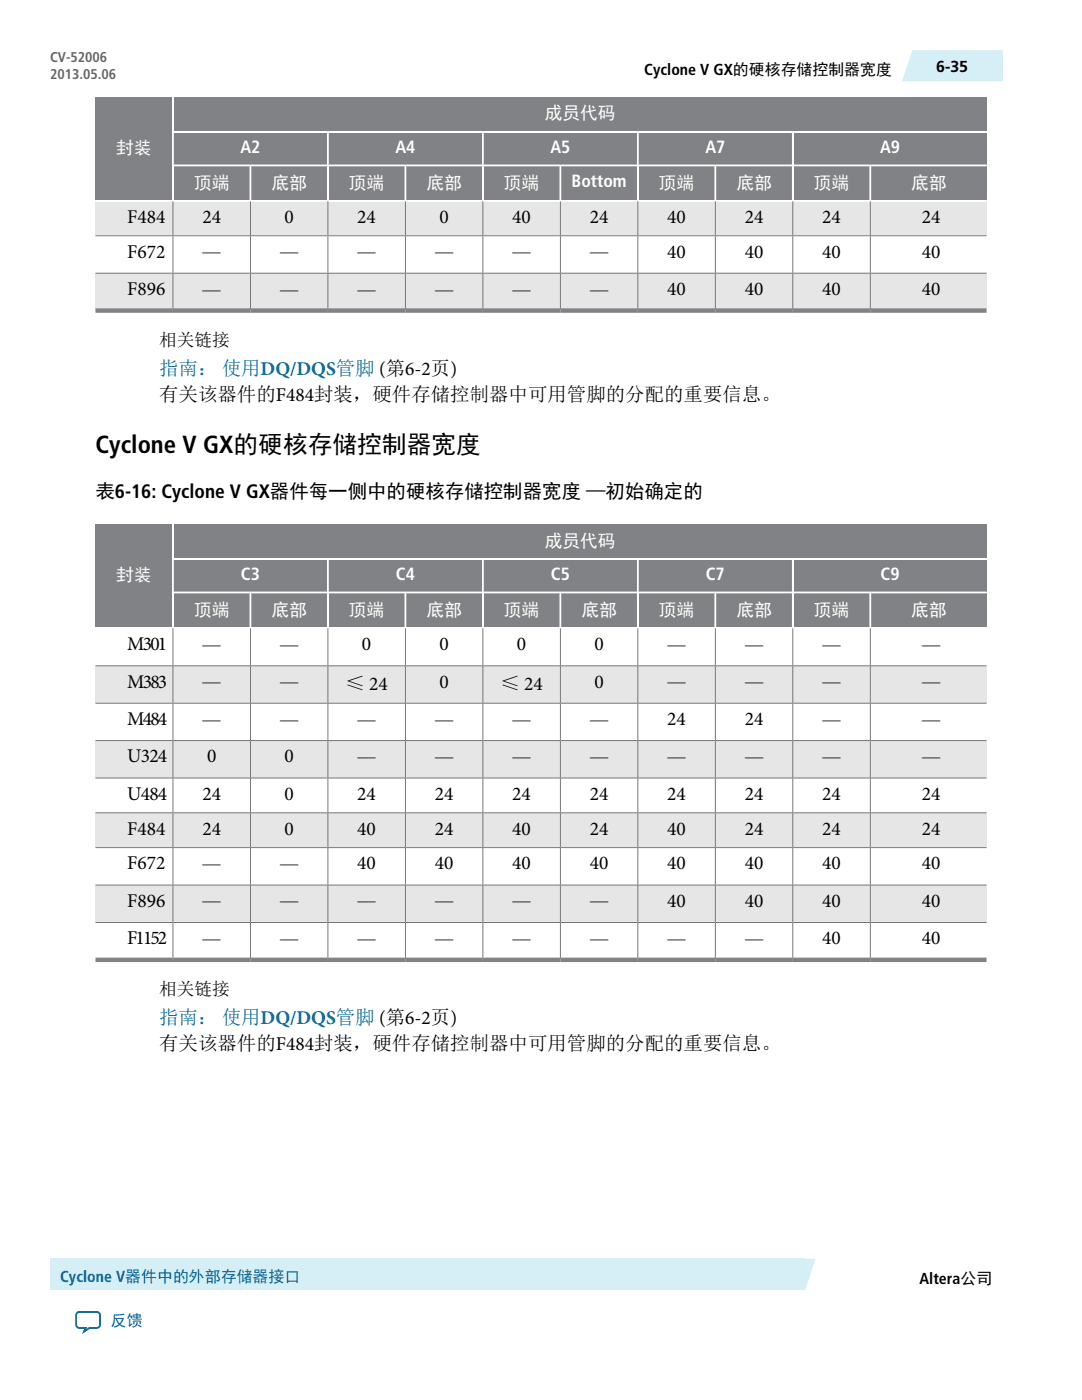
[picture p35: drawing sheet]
<svg xmlns="http://www.w3.org/2000/svg" width="216mm" height="279mm" viewBox="0 0 216 279" stroke-linecap="round" stroke-linejoin="round" font-family="sans-serif">
<defs><g id="words">
<text font-size="4.9" x="19" y="90.4">Cyclone V GX的硬核存储控制器宽度</text>
<g font-size="3.9">
<text x="25.4" y="44.5">F484</text>
<text x="40.4" y="44.5">24</text>
<text x="56.8" y="44.5">0</text>
<text x="71.3" y="44.5">24</text>
<text x="87.7" y="44.5">0</text>
<text x="102.2" y="44.5">40</text>
<text x="117.7" y="44.5">24</text>
<text x="133.1" y="44.5">40</text>
<text x="148.6" y="44.5">24</text>
<text x="164.1" y="44.5">24</text>
<text x="184" y="44.5">24</text>
<text x="25.4" y="51.4">F672</text>
<text x="40.3" y="51.9">—</text>
<text x="55.8" y="51.9">—</text>
<text x="71.2" y="51.9">—</text>
<text x="86.7" y="51.9">—</text>
<text x="102.1" y="51.9">—</text>
<text x="117.6" y="51.9">—</text>
<text x="133.1" y="51.4">40</text>
<text x="148.6" y="51.4">40</text>
<text x="164.1" y="51.4">40</text>
<text x="184" y="51.4">40</text>
<text x="25.4" y="58.9">F896</text>
<text x="40.3" y="59.4">—</text>
<text x="55.8" y="59.4">—</text>
<text x="71.2" y="59.4">—</text>
<text x="86.7" y="59.4">—</text>
<text x="102.1" y="59.4">—</text>
<text x="117.6" y="59.4">—</text>
<text x="133.1" y="58.9">40</text>
<text x="148.6" y="58.9">40</text>
<text x="164.1" y="58.9">40</text>
<text x="184" y="58.9">40</text>
<text x="31.7" y="80">有关该器件的F484封装，硬件存储控制器中可用管脚的分配的重要信息。</text>
<text x="19" y="99.4">表6-16: Cyclone V GX器件每一侧中的硬核存储控制器宽度 —初始确定的</text>
<text x="25.4" y="129.8">M301</text>
<text x="40.3" y="130.3">—</text>
<text x="55.8" y="130.3">—</text>
<text x="72.2" y="129.8">0</text>
<text x="87.7" y="129.8">0</text>
<text x="103.2" y="129.8">0</text>
<text x="118.6" y="129.8">0</text>
<text x="133.1" y="130.3">—</text>
<text x="148.5" y="130.3">—</text>
<text x="164" y="130.3">—</text>
<text x="183.9" y="130.3">—</text>
<text x="25.4" y="137.2">M383</text>
<text x="40.3" y="137.7">—</text>
<text x="55.8" y="137.7">—</text>
<text x="68.9" y="137.7">≤ 24</text>
<text x="87.7" y="137.2">0</text>
<text x="99.8" y="137.7">≤ 24</text>
<text x="118.6" y="137.2">0</text>
<text x="133.1" y="137.7">—</text>
<text x="148.5" y="137.7">—</text>
<text x="164" y="137.7">—</text>
<text x="183.9" y="137.7">—</text>
<text x="25.4" y="144.7">M484</text>
<text x="40.3" y="145.2">—</text>
<text x="55.8" y="145.2">—</text>
<text x="71.2" y="145.2">—</text>
<text x="86.7" y="145.2">—</text>
<text x="102.1" y="145.2">—</text>
<text x="117.6" y="145.2">—</text>
<text x="133.1" y="144.7">24</text>
<text x="148.6" y="144.7">24</text>
<text x="164" y="145.2">—</text>
<text x="183.9" y="145.2">—</text>
<text x="25.4" y="152.2">U324</text>
<text x="41.3" y="152.2">0</text>
<text x="56.8" y="152.2">0</text>
<text x="71.2" y="152.7">—</text>
<text x="86.7" y="152.7">—</text>
<text x="102.1" y="152.7">—</text>
<text x="117.6" y="152.7">—</text>
<text x="133.1" y="152.7">—</text>
<text x="148.5" y="152.7">—</text>
<text x="164" y="152.7">—</text>
<text x="183.9" y="152.7">—</text>
<text x="25.4" y="159.6">U484</text>
<text x="40.4" y="159.6">24</text>
<text x="56.8" y="159.6">0</text>
<text x="71.3" y="159.6">24</text>
<text x="86.8" y="159.6">24</text>
<text x="102.2" y="159.6">24</text>
<text x="117.7" y="159.6">24</text>
<text x="133.1" y="159.6">24</text>
<text x="148.6" y="159.6">24</text>
<text x="164.1" y="159.6">24</text>
<text x="184" y="159.6">24</text>
<text x="25.4" y="166.6">F484</text>
<text x="40.4" y="166.6">24</text>
<text x="56.8" y="166.6">0</text>
<text x="71.3" y="166.6">40</text>
<text x="86.8" y="166.6">24</text>
<text x="102.2" y="166.6">40</text>
<text x="117.7" y="166.6">24</text>
<text x="133.1" y="166.6">40</text>
<text x="148.6" y="166.6">24</text>
<text x="164.1" y="166.6">24</text>
<text x="184" y="166.6">24</text>
<text x="25.4" y="173.5">F672</text>
<text x="71.3" y="173.5">40</text>
<text x="86.8" y="173.5">40</text>
<text x="102.2" y="173.5">40</text>
<text x="117.7" y="173.5">40</text>
<text x="133.1" y="173.5">40</text>
<text x="148.6" y="173.5">40</text>
<text x="164.1" y="173.5">40</text>
<text x="184" y="173.5">40</text>
<text x="40.3" y="174">—</text>
<text x="55.8" y="174">—</text>
<text x="25.4" y="181">F896</text>
<text x="40.3" y="181.5">—</text>
<text x="55.8" y="181.5">—</text>
<text x="71.2" y="181.5">—</text>
<text x="86.7" y="181.5">—</text>
<text x="102.1" y="181.5">—</text>
<text x="117.6" y="181.5">—</text>
<text x="133.1" y="181">40</text>
<text x="148.6" y="181">40</text>
<text x="164.1" y="181">40</text>
<text x="184" y="181">40</text>
<text x="25.4" y="188.5">F1152</text>
<text x="40.3" y="189">—</text>
<text x="55.8" y="189">—</text>
<text x="71.2" y="189">—</text>
<text x="86.7" y="189">—</text>
<text x="102.1" y="189">—</text>
<text x="117.6" y="189">—</text>
<text x="133.1" y="189">—</text>
<text x="148.5" y="189">—</text>
<text x="164.1" y="188.5">40</text>
<text x="184" y="188.5">40</text>
<text x="31.7" y="209.6">有关该器件的F484封装，硬件存储控制器中可用管脚的分配的重要信息。</text>
</g>
<g font-size="3.9" fill="#069">
<text x="31.7" y="74.8">指南： 使用DQ/DQS管脚 (第6-2页)</text>
<text x="31.7" y="204.4">指南： 使用DQ/DQS管脚 (第6-2页)</text>
</g>
<g font-size="3.5" fill="#fff">
<text x="108.7" y="23.8">成员代码</text>
<text x="23.2" y="30.7">封装</text>
<text x="48" y="30.5">A2</text>
<text x="78.9" y="30.5">A4</text>
<text x="109.8" y="30.5">A5</text>
<text x="140.7" y="30.5">A7</text>
<text x="175.6" y="30.5">A9</text>
<text x="38.7" y="37.6">顶端</text>
<text x="54.2" y="37.6">底部</text>
<text x="69.6" y="37.6">顶端</text>
<text x="85.1" y="37.6">底部</text>
<text x="100.6" y="37.6">顶端</text>
<text x="114.1" y="37.3">Bottom</text>
<text x="131.5" y="37.6">顶端</text>
<text x="146.9" y="37.6">底部</text>
<text x="162.4" y="37.6">顶端</text>
<text x="181.8" y="37.6">底部</text>
<text x="108.7" y="109.1">成员代码</text>
<text x="23.2" y="116">封装</text>
<text x="48.1" y="115.8">C3</text>
<text x="79" y="115.8">C4</text>
<text x="109.9" y="115.8">C5</text>
<text x="140.8" y="115.8">C7</text>
<text x="175.7" y="115.8">C9</text>
<text x="38.7" y="122.9">顶端</text>
<text x="54.2" y="122.9">底部</text>
<text x="69.6" y="122.9">顶端</text>
<text x="85.1" y="122.9">底部</text>
<text x="100.6" y="122.9">顶端</text>
<text x="116" y="122.9">底部</text>
<text x="131.5" y="122.9">顶端</text>
<text x="146.9" y="122.9">底部</text>
<text x="162.4" y="122.9">顶端</text>
<text x="181.8" y="122.9">底部</text>
</g>
<g font-size="3.5">
<text x="31.7" y="69.1">相关链接</text>
<text x="31.7" y="198.6">相关链接</text>
</g>
<g font-size="3.2">
<text x="128.5" y="15">Cyclone V GX的硬核存储控制器宽度</text>
<text x="186.8" y="14.4">6-35</text>
<text x="183.5" y="256.2">Altera公司</text>
</g>
<g font-size="3.2" fill="#069">
<text x="12" y="255.9">Cyclone V器件中的外部存储器接口</text>
<text x="22.1" y="264.7">反馈</text>
</g>
<g font-size="2.8" fill="#666">
<text x="10" y="12.4">CV-52006</text>
<text x="10" y="15.8">2013.05.06</text>
</g>
</g></defs>
<g fill="#808285">
<path d="M34.7 19.4h162.1v6.7h-162.1z"/>
<path d="M19 19.4h15.3v20.5h-15.3z"/>
<path d="M158.4 26.5h38.4v6.3h-38.4z"/>
<path d="M127.5 26.5h30.5v6.3h-30.5z"/>
<path d="M96.5 26.5h30.6v6.3h-30.6z"/>
<path d="M65.6 26.5h30.6v6.3h-30.6z"/>
<path d="M34.7 26.5h30.6v6.3h-30.6z"/>
<path d="M173.8 33.2h23v6.7h-23z"/>
<path d="M158.4 33.2h15.1v6.7h-15.1z"/>
<path d="M142.9 33.2h15.1v6.7h-15.1z"/>
<path d="M127.5 33.2h15.1v6.7h-15.1z"/>
<path d="M112 33.2h15.1v6.7h-15.1z"/>
<path d="M96.5 33.2h15.1v6.7h-15.1z"/>
<path d="M81.1 33.2h15.1v6.7h-15.1z"/>
<path d="M65.6 33.2h15.1v6.7h-15.1z"/>
<path d="M50.1 33.2h15.2v6.7h-15.2z"/>
<path d="M34.7 33.2h15.1v6.7h-15.1z"/>
</g>
<g fill="#e6e6e6">
<path d="M173.7 40.2h23.1v6.8h-23.1z"/>
<path d="M158.3 40.2h15.3v6.8h-15.3z"/>
<path d="M142.8 40.2h15.3v6.8h-15.3z"/>
<path d="M127.4 40.2h15.2v6.8h-15.2z"/>
<path d="M111.9 40.2h15.3v6.8h-15.3z"/>
<path d="M96.4 40.2h15.3v6.8h-15.3z"/>
<path d="M81 40.2h15.3v6.8h-15.3z"/>
<path d="M65.5 40.2h15.3v6.8h-15.3z"/>
<path d="M50.1 40.2h15.2v6.8h-15.2z"/>
<path d="M34.6 40.2h15.3v6.8h-15.3z"/>
<path d="M19 40.2h15.4v6.8h-15.4z"/>
<path d="M173.7 54.6h23.1v7.3h-23.1z"/>
<path d="M158.3 54.6h15.3v7.3h-15.3z"/>
<path d="M142.8 54.6h15.3v7.3h-15.3z"/>
<path d="M127.4 54.6h15.2v7.3h-15.2z"/>
<path d="M111.9 54.6h15.3v7.3h-15.3z"/>
<path d="M96.4 54.6h15.3v7.3h-15.3z"/>
<path d="M81 54.6h15.3v7.3h-15.3z"/>
<path d="M65.5 54.6h15.3v7.3h-15.3z"/>
<path d="M50.1 54.6h15.2v7.3h-15.2z"/>
<path d="M34.6 54.6h15.3v7.3h-15.3z"/>
<path d="M19 54.6h15.4v7.3h-15.4z"/>
</g>
<g fill="#808285">
<path d="M19 61.5h15.4l.1 .9h-15.5z"/>
<path d="M34.6 61.5h15.3l.1 .9h-15.5z"/>
<path d="M50.1 61.5h15.2l.1 .9h-15.4z"/>
<path d="M65.5 61.5h15.3l.1 .9h-15.5z"/>
<path d="M81 61.5h15.3l.1 .9h-15.5z"/>
<path d="M96.4 61.5h15.3l.1 .9h-15.4z"/>
<path d="M111.9 61.5h15.3l.1 .9h-15.5z"/>
<path d="M127.4 61.5h15.2l.1 .9h-15.4z"/>
<path d="M142.8 61.5h15.3l.1 .9h-15.5z"/>
<path d="M158.3 61.5h15.3l.1 .9h-15.5z"/>
<path d="M173.7 61.5h23.1v.9h-23.1z"/>
</g>
<g fill="#666">
<path d="M19 54.4l15.5 .1-15.5 .1z"/>
<path d="M34.5 54.5h15.5z"/>
<path d="M50 54.5h15.4z"/>
<path d="M65.4 54.5h15.5z"/>
<path d="M80.9 54.5h15.5z"/>
<path d="M96.4 54.5h15.4z"/>
<path d="M111.8 54.5h15.5z"/>
<path d="M127.3 54.5h15.4z"/>
<path d="M142.7 54.5h15.5z"/>
<path d="M158.2 54.5h15.5z"/>
<path d="M173.7 54.5l23.1-.1v.2z"/>
<path d="M19 47l15.5 .1h-15.5z"/>
<path d="M34.6 47l15.4 .1h-15.4z"/>
<path d="M50.1 47l15.3 .1h-15.3z"/>
<path d="M65.5 47l15.4 .1h-15.4z"/>
<path d="M81 47l15.4 .1h-15.4z"/>
<path d="M96.4 47l15.4 .1h-15.4z"/>
<path d="M111.8 47.1h15.5z"/>
<path d="M127.3 47.1h15.4z"/>
<path d="M142.8 47l15.4 .1h-15.4z"/>
<path d="M158.3 47l15.4 .1h-15.4z"/>
<path d="M173.7 47h23.1v.1h-23.1z"/>
</g>
<g fill="#fff">
<path d="M19 39.9h15.3l.2 .2-.1 .2h-15.4z"/>
<path d="M34.7 39.9h15.1l.2 .2-.1 .2h-15.3l-.1-.2z"/>
<path d="M50.1 39.9h15.2l.1 .2-.1 .2h-15.2l-.1-.2z"/>
<path d="M65.6 39.9h15.1l.2 .2-.1 .2h-15.3l-.1-.2z"/>
<path d="M81.1 39.9h15.1l.2 .2-.1 .2h-15.3l-.1-.2z"/>
<path d="M96.5 39.9h15.1l.2 .2-.1 .2h-15.3v-.2z"/>
<path d="M112 39.9h15.1l.2 .2-.1 .2h-15.3l-.1-.2z"/>
<path d="M127.5 39.9h15.1l.1 .2-.1 .2h-15.2l-.1-.2z"/>
<path d="M142.9 39.9h15.1l.2 .2-.1 .2h-15.3l-.1-.2z"/>
<path d="M158.4 39.9h15.1l.2 .2-.1 .2h-15.3l-.1-.2z"/>
<path d="M173.7 40.1l.1-.2h23v.4h-23.1z"/>
<path d="M34.7 32.8h15.3v.2l-.2 .2h-15.1l-.2-.2z"/>
<path d="M50 32.8h15.3l.1 .2-.1 .2h-15.2z"/>
<path d="M65.6 32.8h15.3v.2l-.2 .2h-15.1l-.2-.2z"/>
<path d="M80.9 32.8h15.3l.2 .2-.2 .2h-15.1z"/>
<path d="M96.5 32.8h15.3v.2l-.2 .2h-15.1l-.1-.2z"/>
<path d="M111.8 32.8h15.3l.2 .2-.2 .2h-15.1z"/>
<path d="M127.5 32.8h15.2v.2l-.1 .2h-15.1l-.2-.2z"/>
<path d="M142.7 32.8h15.3l.2 .2-.2 .2h-15.1z"/>
<path d="M158.4 32.8h15.3v.2l-.2 .2h-15.1l-.2-.2z"/>
<path d="M173.7 32.8h23.1v.4h-23z"/>
<path d="M34.5 26.3l.2-.2h30.7l-.1 .4h-30.6z"/>
<path d="M65.4 26.1h31v.2l-.2 .2h-30.6z"/>
<path d="M96.4 26.1h30.9v.2l-.2 .2h-30.6z"/>
<path d="M127.3 26.1h30.9v.2l-.2 .2h-30.5z"/>
<path d="M158.2 26.1h38.6v.4h-38.4z"/>
</g>
<g fill="#666">
<path d="M34.4 54.6h.2l-.1 7.4z"/>
<path d="M34.4 47.1h.2l-.1 7.4z"/>
<path d="M34.5 40.1v7z"/>
</g>
<g fill="#fff">
<path d="M34.3 33l.4 .2v6.7l-.2 .2-.2-.2z"/>
<path d="M34.3 26.3l.4 .2v6.3l-.2 .2h-.2z"/>
<path d="M34.3 19.2h.4v6.9l-.2 .2h-.2z"/>
</g>
<g fill="#666">
<path d="M49.9 54.6h.2l-.1 7.4z"/>
<path d="M49.9 47.1h.2l-.1 7.4z"/>
<path d="M50 40.1v7z"/>
</g>
<path d="M49.8 33.2l.2-.2 .1 .2v6.7l-.1 .2-.2-.2z" fill="#fff"/>
<g fill="#666">
<path d="M65.3 54.6h.2l-.1 7.4z"/>
<path d="M65.3 47.1h.2l-.1 7.4z"/>
<path d="M65.4 40.1v7z"/>
</g>
<g fill="#fff">
<path d="M65.3 33.2l.1-.2 .2 .2v6.7l-.2 .2-.1-.2z"/>
<path d="M65.3 26.5l.1-.2 .2 .2v6.3l-.2 .2-.1-.2z"/>
</g>
<g fill="#666">
<path d="M80.8 54.6h.2l-.1 7.4z"/>
<path d="M80.8 47.1h.2l-.1 7.4z"/>
<path d="M80.9 40.1v7z"/>
</g>
<path d="M80.7 33.2l.2-.2 .2 .2v6.7l-.2 .2-.2-.2z" fill="#fff"/>
<g fill="#666">
<path d="M96.3 54.6h.1v7.4z"/>
<path d="M96.3 47.1h.1v7.4z"/>
<path d="M96.4 40.1v7z"/>
</g>
<g fill="#fff">
<path d="M96.2 33.2l.2-.2 .1 .2v6.7l-.1 .2-.2-.2z"/>
<path d="M96.2 26.5l.2-.2 .1 .2v6.3l-.1 .2-.2-.2z"/>
</g>
<g fill="#666">
<path d="M111.7 54.6h.2l-.1 7.4z"/>
<path d="M111.7 47.1h.2l-.1 7.4z"/>
<path d="M111.8 40.1v7z"/>
</g>
<path d="M111.6 33.2l.2-.2 .2 .2v6.7l-.2 .2-.2-.2z" fill="#fff"/>
<g fill="#666">
<path d="M127.2 54.6h.2l-.1 7.4z"/>
<path d="M127.2 47.1h.2l-.1 7.4z"/>
<path d="M127.3 40.1v7z"/>
</g>
<g fill="#fff">
<path d="M127.1 33.2l.2-.2 .2 .2v6.7l-.2 .2-.2-.2z"/>
<path d="M127.1 26.5l.2-.2 .2 .2v6.3l-.2 .2-.2-.2z"/>
</g>
<g fill="#666">
<path d="M142.6 54.6h.2l-.1 7.4z"/>
<path d="M142.6 47.1h.2l-.1 7.4z"/>
<path d="M142.7 40.1v7z"/>
</g>
<path d="M142.6 33.2l.1-.2 .2 .2v6.7l-.2 .2-.1-.2z" fill="#fff"/>
<g fill="#666">
<path d="M158.1 54.6h.2l-.1 7.4z"/>
<path d="M158.1 47.1h.2l-.1 7.4z"/>
<path d="M158.2 40.1v7z"/>
</g>
<g fill="#fff">
<path d="M158 33.2l.2-.2 .2 .2v6.7l-.2 .2-.2-.2z"/>
<path d="M158 26.5l.2-.2 .2 .2v6.3l-.2 .2-.2-.2z"/>
</g>
<g fill="#666">
<path d="M173.6 54.6h.1v7.4z"/>
<path d="M173.6 47.1h.1v7.4z"/>
<path d="M173.7 40.1v7z"/>
</g>
<path d="M173.5 33.2l.2-.2 .1 .2v6.7l-.1 .2-.2-.2z" fill="#fff"/>
<g fill="#808285">
<path d="M34.7 104.6h162.1v6.8h-162.1z"/>
<path d="M19 104.6h15.3v20.6h-15.3z"/>
<path d="M158.4 111.7h38.4v6.4h-38.4z"/>
<path d="M127.5 111.7h30.5v6.4h-30.5z"/>
<path d="M96.5 111.7h30.6v6.4h-30.6z"/>
<path d="M65.6 111.7h30.6v6.4h-30.6z"/>
<path d="M34.7 111.7h30.6v6.4h-30.6z"/>
<path d="M173.8 118.4h23v6.8h-23z"/>
<path d="M158.4 118.4h15.1v6.8h-15.1z"/>
<path d="M142.9 118.4h15.1v6.8h-15.1z"/>
<path d="M127.5 118.4h15.1v6.8h-15.1z"/>
<path d="M112 118.4h15.1v6.8h-15.1z"/>
<path d="M96.5 118.4h15.1v6.8h-15.1z"/>
<path d="M81.1 118.4h15.1v6.8h-15.1z"/>
<path d="M65.6 118.4h15.1v6.8h-15.1z"/>
<path d="M50.1 118.4h15.2v6.8h-15.2z"/>
<path d="M34.7 118.4h15.1v6.8h-15.1z"/>
</g>
<g fill="#e6e6e6">
<path d="M173.7 133h23.1v7.3h-23.1z"/>
<path d="M158.3 133h15.3v7.3h-15.3z"/>
<path d="M142.8 133h15.3v7.3h-15.3z"/>
<path d="M127.4 133h15.2v7.3h-15.2z"/>
<path d="M111.9 133h15.3v7.3h-15.3z"/>
<path d="M96.4 133h15.3v7.3h-15.3z"/>
<path d="M81 133h15.3v7.3h-15.3z"/>
<path d="M65.5 133h15.3v7.3h-15.3z"/>
<path d="M50.1 133h15.2v7.3h-15.2z"/>
<path d="M34.6 133h15.3v7.3h-15.3z"/>
<path d="M19 133h15.4v7.3h-15.4z"/>
<path d="M173.7 147.9h23.1v7.3h-23.1z"/>
<path d="M158.3 147.9h15.3v7.3h-15.3z"/>
<path d="M142.8 147.9h15.3v7.3h-15.3z"/>
<path d="M127.4 147.9h15.2v7.3h-15.2z"/>
<path d="M111.9 147.9h15.3v7.3h-15.3z"/>
<path d="M96.4 147.9h15.3v7.3h-15.3z"/>
<path d="M81 147.9h15.3v7.3h-15.3z"/>
<path d="M65.5 147.9h15.3v7.3h-15.3z"/>
<path d="M50.1 147.9h15.2v7.3h-15.2z"/>
<path d="M34.6 147.9h15.3v7.3h-15.3z"/>
<path d="M19 147.9h15.4v7.3h-15.4z"/>
<path d="M173.7 162.3h23.1v6.8h-23.1z"/>
<path d="M158.3 162.3h15.3v6.8h-15.3z"/>
<path d="M142.8 162.3h15.3v6.8h-15.3z"/>
<path d="M127.4 162.3h15.2v6.8h-15.2z"/>
<path d="M111.9 162.3h15.3v6.8h-15.3z"/>
<path d="M96.4 162.3h15.3v6.8h-15.3z"/>
<path d="M81 162.3h15.3v6.8h-15.3z"/>
<path d="M65.5 162.3h15.3v6.8h-15.3z"/>
<path d="M50.1 162.3h15.2v6.8h-15.2z"/>
<path d="M34.6 162.3h15.3v6.8h-15.3z"/>
<path d="M19 162.3h15.4v6.8h-15.4z"/>
<path d="M173.7 176.7h23.1v7.3h-23.1z"/>
<path d="M158.3 176.7h15.3v7.3h-15.3z"/>
<path d="M142.8 176.7h15.3v7.3h-15.3z"/>
<path d="M127.4 176.7h15.2v7.3h-15.2z"/>
<path d="M111.9 176.7h15.3v7.3h-15.3z"/>
<path d="M96.4 176.7h15.3v7.3h-15.3z"/>
<path d="M81 176.7h15.3v7.3h-15.3z"/>
<path d="M65.5 176.7h15.3v7.3h-15.3z"/>
<path d="M50.1 176.7h15.2v7.3h-15.2z"/>
<path d="M34.6 176.7h15.3v7.3h-15.3z"/>
<path d="M19 176.7h15.4v7.3h-15.4z"/>
</g>
<g fill="#808285">
<path d="M19 191.1h15.4l.1 .9h-15.5z"/>
<path d="M34.6 191.1h15.3l.1 .9h-15.5z"/>
<path d="M50.1 191.1h15.2l.1 .9h-15.4z"/>
<path d="M65.5 191.1h15.3l.1 .9h-15.5z"/>
<path d="M81 191.1h15.3l.1 .9h-15.5z"/>
<path d="M96.4 191.1h15.3l.1 .9h-15.4z"/>
<path d="M111.9 191.1h15.3l.1 .9h-15.5z"/>
<path d="M127.4 191.1h15.2l.1 .9h-15.4z"/>
<path d="M142.8 191.1h15.3l.1 .9h-15.5z"/>
<path d="M158.3 191.1h15.3l.1 .9h-15.5z"/>
<path d="M173.7 191.1h23.1v.9h-23.1z"/>
</g>
<g fill="#666">
<path d="M19 184l15.5 .1-15.5 .1z"/>
<path d="M34.5 184.1h15.5z"/>
<path d="M50 184.1h15.4z"/>
<path d="M65.4 184.1h15.5z"/>
<path d="M80.9 184.1h15.5z"/>
<path d="M96.4 184.1h15.4z"/>
<path d="M111.8 184.1h15.5z"/>
<path d="M127.3 184.1h15.4z"/>
<path d="M142.7 184.1h15.5z"/>
<path d="M158.2 184.1h15.5z"/>
<path d="M173.7 184.1l23.1-.1v.2z"/>
<path d="M19 176.5l15.5 .1-15.5 .1z"/>
<path d="M34.5 176.6h15.5z"/>
<path d="M50 176.6h15.4z"/>
<path d="M65.4 176.6h15.5z"/>
<path d="M80.9 176.6h15.5z"/>
<path d="M96.4 176.6h15.4z"/>
<path d="M111.8 176.6h15.5z"/>
<path d="M127.3 176.6h15.4z"/>
<path d="M142.7 176.6h15.5z"/>
<path d="M158.2 176.6h15.5z"/>
<path d="M173.7 176.6l23.1-.1v.2z"/>
<path d="M19 169.1l15.5 .1-15.5 .1z"/>
<path d="M34.5 169.2h15.5z"/>
<path d="M50 169.2h15.4z"/>
<path d="M65.4 169.2h15.5z"/>
<path d="M80.9 169.2h15.5z"/>
<path d="M96.4 169.2h15.4z"/>
<path d="M111.8 169.2h15.5z"/>
<path d="M127.3 169.2h15.4z"/>
<path d="M142.7 169.2h15.5z"/>
<path d="M158.2 169.2h15.5z"/>
<path d="M173.7 169.2l23.1-.1v.2z"/>
<path d="M19 162.1l15.5 .1-15.5 .1z"/>
<path d="M34.5 162.2h15.5z"/>
<path d="M50 162.2h15.4z"/>
<path d="M65.4 162.2h15.5z"/>
<path d="M80.9 162.2h15.5z"/>
<path d="M96.4 162.2h15.4z"/>
<path d="M111.8 162.2h15.5z"/>
<path d="M127.3 162.2h15.4z"/>
<path d="M142.7 162.2h15.5z"/>
<path d="M158.2 162.2h15.5z"/>
<path d="M173.7 162.2l23.1-.1v.2z"/>
<path d="M19 155.2l15.5 .1-15.5 .1z"/>
<path d="M34.5 155.3h15.5z"/>
<path d="M50 155.3h15.4z"/>
<path d="M65.4 155.3h15.5z"/>
<path d="M80.9 155.3h15.5z"/>
<path d="M96.4 155.3h15.4z"/>
<path d="M111.8 155.3h15.5z"/>
<path d="M127.3 155.3h15.4z"/>
<path d="M142.7 155.3h15.5z"/>
<path d="M158.2 155.3h15.5z"/>
<path d="M173.7 155.3l23.1-.1v.2z"/>
<path d="M19 147.7l15.5 .1-15.5 .1z"/>
<path d="M34.5 147.8h15.5z"/>
<path d="M50 147.8h15.4z"/>
<path d="M65.4 147.8h15.5z"/>
<path d="M80.9 147.8h15.5z"/>
<path d="M96.4 147.8h15.4z"/>
<path d="M111.8 147.8h15.5z"/>
<path d="M127.3 147.8h15.4z"/>
<path d="M142.7 147.8h15.5z"/>
<path d="M158.2 147.8h15.5z"/>
<path d="M173.7 147.8l23.1-.1v.2z"/>
<path d="M19 140.3h15.5l-15.5 .1z"/>
<path d="M34.6 140.3h15.4l-15.4 .1z"/>
<path d="M50 140.3h15.4z"/>
<path d="M65.4 140.3h15.5z"/>
<path d="M81 140.3h15.4l-15.4 .1z"/>
<path d="M96.4 140.3h15.4l-15.4 .1z"/>
<path d="M111.9 140.3h15.4l-15.4 .1z"/>
<path d="M127.4 140.3h15.3l-15.3 .1z"/>
<path d="M142.7 140.3h15.5z"/>
<path d="M158.2 140.3h15.5z"/>
<path d="M173.7 140.3h23.1v.1z"/>
<path d="M19 132.8l15.5 .1-15.5 .1z"/>
<path d="M34.5 132.9h15.5z"/>
<path d="M50 132.9h15.4z"/>
<path d="M65.4 132.9h15.5z"/>
<path d="M80.9 132.9h15.5z"/>
<path d="M96.4 132.9h15.4z"/>
<path d="M111.8 132.9h15.5z"/>
<path d="M127.3 132.9h15.4z"/>
<path d="M142.7 132.9h15.5z"/>
<path d="M158.2 132.9h15.5z"/>
<path d="M173.7 132.9l23.1-.1v.2z"/>
</g>
<g fill="#fff">
<path d="M19 125.2h15.3l.2 .1-.1 .2h-15.4z"/>
<path d="M34.5 125.3l.2-.1h15.1l.2 .1-.1 .2h-15.3z"/>
<path d="M50 125.3l.1-.1h15.2l.1 .1-.1 .2h-15.2z"/>
<path d="M65.4 125.3l.2-.1h15.1l.2 .1-.1 .2h-15.3z"/>
<path d="M80.9 125.3l.2-.1h15.1l.2 .1-.1 .2h-15.3z"/>
<path d="M96.4 125.3l.1-.1h15.1l.2 .1-.1 .2h-15.3z"/>
<path d="M111.8 125.3l.2-.1h15.1l.2 .1-.1 .2h-15.3z"/>
<path d="M127.3 125.3l.2-.1h15.1l.1 .1-.1 .2h-15.2z"/>
<path d="M142.7 125.3l.2-.1h15.1l.2 .1-.1 .2h-15.3z"/>
<path d="M158.2 125.3l.2-.1h15.1l.2 .1-.1 .2h-15.3z"/>
<path d="M173.7 125.3l.1-.1h23v.3h-23.1z"/>
<path d="M34.5 118.2l.2-.1h15.3l-.2 .3h-15.1z"/>
<path d="M50 118.1h15.3l.1 .1-.1 .2h-15.2z"/>
<path d="M65.4 118.2l.2-.1h15.3l-.2 .3h-15.1z"/>
<path d="M80.9 118.1h15.3l.2 .1-.2 .2h-15.1z"/>
<path d="M96.4 118.2l.1-.1h15.3l-.2 .3h-15.1z"/>
<path d="M111.8 118.1h15.3l.2 .1-.2 .2h-15.1z"/>
<path d="M127.3 118.2l.2-.1h15.2l-.1 .3h-15.1z"/>
<path d="M142.7 118.1h15.3l.2 .1-.2 .2h-15.1z"/>
<path d="M158.2 118.2l.2-.1h15.3l-.2 .3h-15.1z"/>
<path d="M173.7 118.1h23.1v.3h-23z"/>
<path d="M34.5 111.5l.2-.1h30.7l-.1 .3h-30.6z"/>
<path d="M65.4 111.4h31v.1l-.2 .2h-30.6z"/>
<path d="M96.4 111.4h30.9v.1l-.2 .2h-30.6z"/>
<path d="M127.3 111.4h30.9v.1l-.2 .2h-30.5z"/>
<path d="M158.2 111.4h38.6v.3h-38.4z"/>
</g>
<g fill="#666">
<path d="M34.5 184.1v7.5z"/>
<path d="M34.4 176.7h.2l-.1 7.4z"/>
<path d="M34.4 169.3h.2l-.1 7.3z"/>
<path d="M34.4 162.3h.2l-.1 6.9z"/>
<path d="M34.5 155.3v6.9z"/>
<path d="M34.4 147.9h.2l-.1 7.4z"/>
<path d="M34.4 140.4h.2l-.1 7.4z"/>
<path d="M34.4 133h.2l-.1 7.3z"/>
<path d="M34.5 125.3v7.6z"/>
</g>
<g fill="#fff">
<path d="M34.3 118.2l.4 .2v6.8l-.2 .1-.2-.1z"/>
<path d="M34.3 111.5l.4 .2v6.4l-.2 .1h-.2z"/>
<path d="M34.3 104.4h.4v7l-.2 .1h-.2z"/>
</g>
<g fill="#666">
<path d="M50 184.1v7.5z"/>
<path d="M49.9 176.7h.2l-.1 7.4z"/>
<path d="M49.9 169.3h.2l-.1 7.3z"/>
<path d="M49.9 162.3h.2l-.1 6.9z"/>
<path d="M50 155.3v6.9z"/>
<path d="M49.9 147.9h.2l-.1 7.4z"/>
<path d="M49.9 140.4h.2l-.1 7.4z"/>
<path d="M49.9 133h.2l-.1 7.3z"/>
<path d="M50 125.3v7.6z"/>
</g>
<path d="M49.8 118.4l.2-.2 .1 .2v6.8l-.1 .1-.2-.1z" fill="#fff"/>
<g fill="#666">
<path d="M65.4 184.1v7.5z"/>
<path d="M65.3 176.7h.2l-.1 7.4z"/>
<path d="M65.3 169.3h.2l-.1 7.3z"/>
<path d="M65.3 162.3h.2l-.1 6.9z"/>
<path d="M65.4 155.3v6.9z"/>
<path d="M65.3 147.9h.2l-.1 7.4z"/>
<path d="M65.3 140.4h.2l-.1 7.4z"/>
<path d="M65.3 133h.2l-.1 7.3z"/>
<path d="M65.4 125.3v7.6z"/>
</g>
<g fill="#fff">
<path d="M65.3 118.4l.1-.2 .2 .2v6.8l-.2 .1-.1-.1z"/>
<path d="M65.3 111.7l.1-.2 .2 .2v6.4l-.2 .1-.1-.1z"/>
</g>
<g fill="#666">
<path d="M80.9 184.1v7.5z"/>
<path d="M80.8 176.7h.2l-.1 7.4z"/>
<path d="M80.8 169.3h.2l-.1 7.3z"/>
<path d="M80.8 162.3h.2l-.1 6.9z"/>
<path d="M80.9 155.3v6.9z"/>
<path d="M80.8 147.9h.2l-.1 7.4z"/>
<path d="M80.8 140.4h.2l-.1 7.4z"/>
<path d="M80.8 133h.2l-.1 7.3z"/>
<path d="M80.9 125.3v7.6z"/>
</g>
<path d="M80.7 118.4l.2-.2 .2 .2v6.8l-.2 .1-.2-.1z" fill="#fff"/>
<g fill="#666">
<path d="M96.4 184.1v7.5z"/>
<path d="M96.3 176.7h.1v7.4z"/>
<path d="M96.3 169.3h.1v7.3z"/>
<path d="M96.3 162.3h.1v6.9z"/>
<path d="M96.4 155.3v6.9z"/>
<path d="M96.3 147.9h.1v7.4z"/>
<path d="M96.3 140.4h.1v7.4z"/>
<path d="M96.3 133h.1v7.3z"/>
<path d="M96.4 125.3v7.6z"/>
</g>
<g fill="#fff">
<path d="M96.2 118.4l.2-.2 .1 .2v6.8l-.1 .1-.2-.1z"/>
<path d="M96.2 111.7l.2-.2 .1 .2v6.4l-.1 .1-.2-.1z"/>
</g>
<g fill="#666">
<path d="M111.7 184.2h.2l-.1 7.4z"/>
<path d="M111.7 176.7h.2l-.1 7.4z"/>
<path d="M111.7 169.3h.2l-.1 7.3z"/>
<path d="M111.7 162.3h.2l-.1 6.9z"/>
<path d="M111.7 155.4h.2l-.1 6.8z"/>
<path d="M111.7 147.9h.2l-.1 7.4z"/>
<path d="M111.7 140.4h.2l-.1 7.4z"/>
<path d="M111.7 133h.2l-.1 7.3z"/>
<path d="M111.8 125.3v7.6z"/>
</g>
<path d="M111.6 118.4l.2-.2 .2 .2v6.8l-.2 .1-.2-.1z" fill="#fff"/>
<g fill="#666">
<path d="M127.3 184.1v7.5z"/>
<path d="M127.2 176.7h.2l-.1 7.4z"/>
<path d="M127.2 169.3h.2l-.1 7.3z"/>
<path d="M127.2 162.3h.2l-.1 6.9z"/>
<path d="M127.3 155.3v6.9z"/>
<path d="M127.2 147.9h.2l-.1 7.4z"/>
<path d="M127.2 140.4h.2l-.1 7.4z"/>
<path d="M127.2 133h.2l-.1 7.3z"/>
<path d="M127.3 125.3v7.6z"/>
</g>
<g fill="#fff">
<path d="M127.1 118.4l.2-.2 .2 .2v6.8l-.2 .1-.2-.1z"/>
<path d="M127.3 111.5l.2 .2v6.4l-.2 .1-.2-.1v-6.4z"/>
</g>
<g fill="#666">
<path d="M142.7 184.1v7.5z"/>
<path d="M142.6 176.7h.2l-.1 7.4z"/>
<path d="M142.6 169.3h.2l-.1 7.3z"/>
<path d="M142.6 162.3h.2l-.1 6.9z"/>
<path d="M142.7 155.3v6.9z"/>
<path d="M142.6 147.9h.2l-.1 7.4z"/>
<path d="M142.6 140.4h.2l-.1 7.4z"/>
<path d="M142.6 133h.2l-.1 7.3z"/>
<path d="M142.7 125.3v7.6z"/>
</g>
<path d="M142.6 118.4l.1-.2 .2 .2v6.8l-.2 .1-.1-.1z" fill="#fff"/>
<g fill="#666">
<path d="M158.1 184.2h.2l-.1 7.4z"/>
<path d="M158.1 176.7h.2l-.1 7.4z"/>
<path d="M158.1 169.3h.2l-.1 7.3z"/>
<path d="M158.1 162.3h.2l-.1 6.9z"/>
<path d="M158.1 155.4h.2l-.1 6.8z"/>
<path d="M158.1 147.9h.2l-.1 7.4z"/>
<path d="M158.1 140.4h.2l-.1 7.4z"/>
<path d="M158.1 133h.2l-.1 7.3z"/>
<path d="M158.2 125.3v7.6z"/>
</g>
<g fill="#fff">
<path d="M158 118.4l.2-.2 .2 .2v6.8l-.2 .1-.2-.1z"/>
<path d="M158.2 111.5l.2 .2v6.4l-.2 .1-.2-.1v-6.4z"/>
</g>
<g fill="#666">
<path d="M173.7 184.1v7.5z"/>
<path d="M173.6 176.7h.1v7.4z"/>
<path d="M173.6 169.3h.1v7.3z"/>
<path d="M173.6 162.3h.1v6.9z"/>
<path d="M173.7 155.3v6.9z"/>
<path d="M173.6 147.9h.1v7.4z"/>
<path d="M173.6 140.4h.1v7.4z"/>
<path d="M173.6 133h.1v7.3z"/>
<path d="M173.7 125.3v7.6z"/>
</g>
<path d="M173.5 118.4l.2-.2 .1 .2v6.8l-.1 .1-.2-.1z" fill="#fff"/>
<g fill="#d6eff7">
<path d="M142.1 251.2h20.7l-2.1 6.2h-18.6z"/>
<path d="M10 251.2h150.6v6.2h-150.6z"/>
</g>
<path d="M15.4 262l.5-.2h3.4a.68 .68 0 0 1 .7 .7v1.9a.68 .68 0 0 1-.7 .6h-1.5l-1 .7 .3-.7h-1.2a.68 .68 0 0 1-.7-.6v-1.9z" fill="none" stroke="#0065a4" stroke-width=".37"/>
<path d="M182.1 10h17.9v6.2h-20z" fill="#d6eff7"/>
<use href="#words"/>
</svg>
